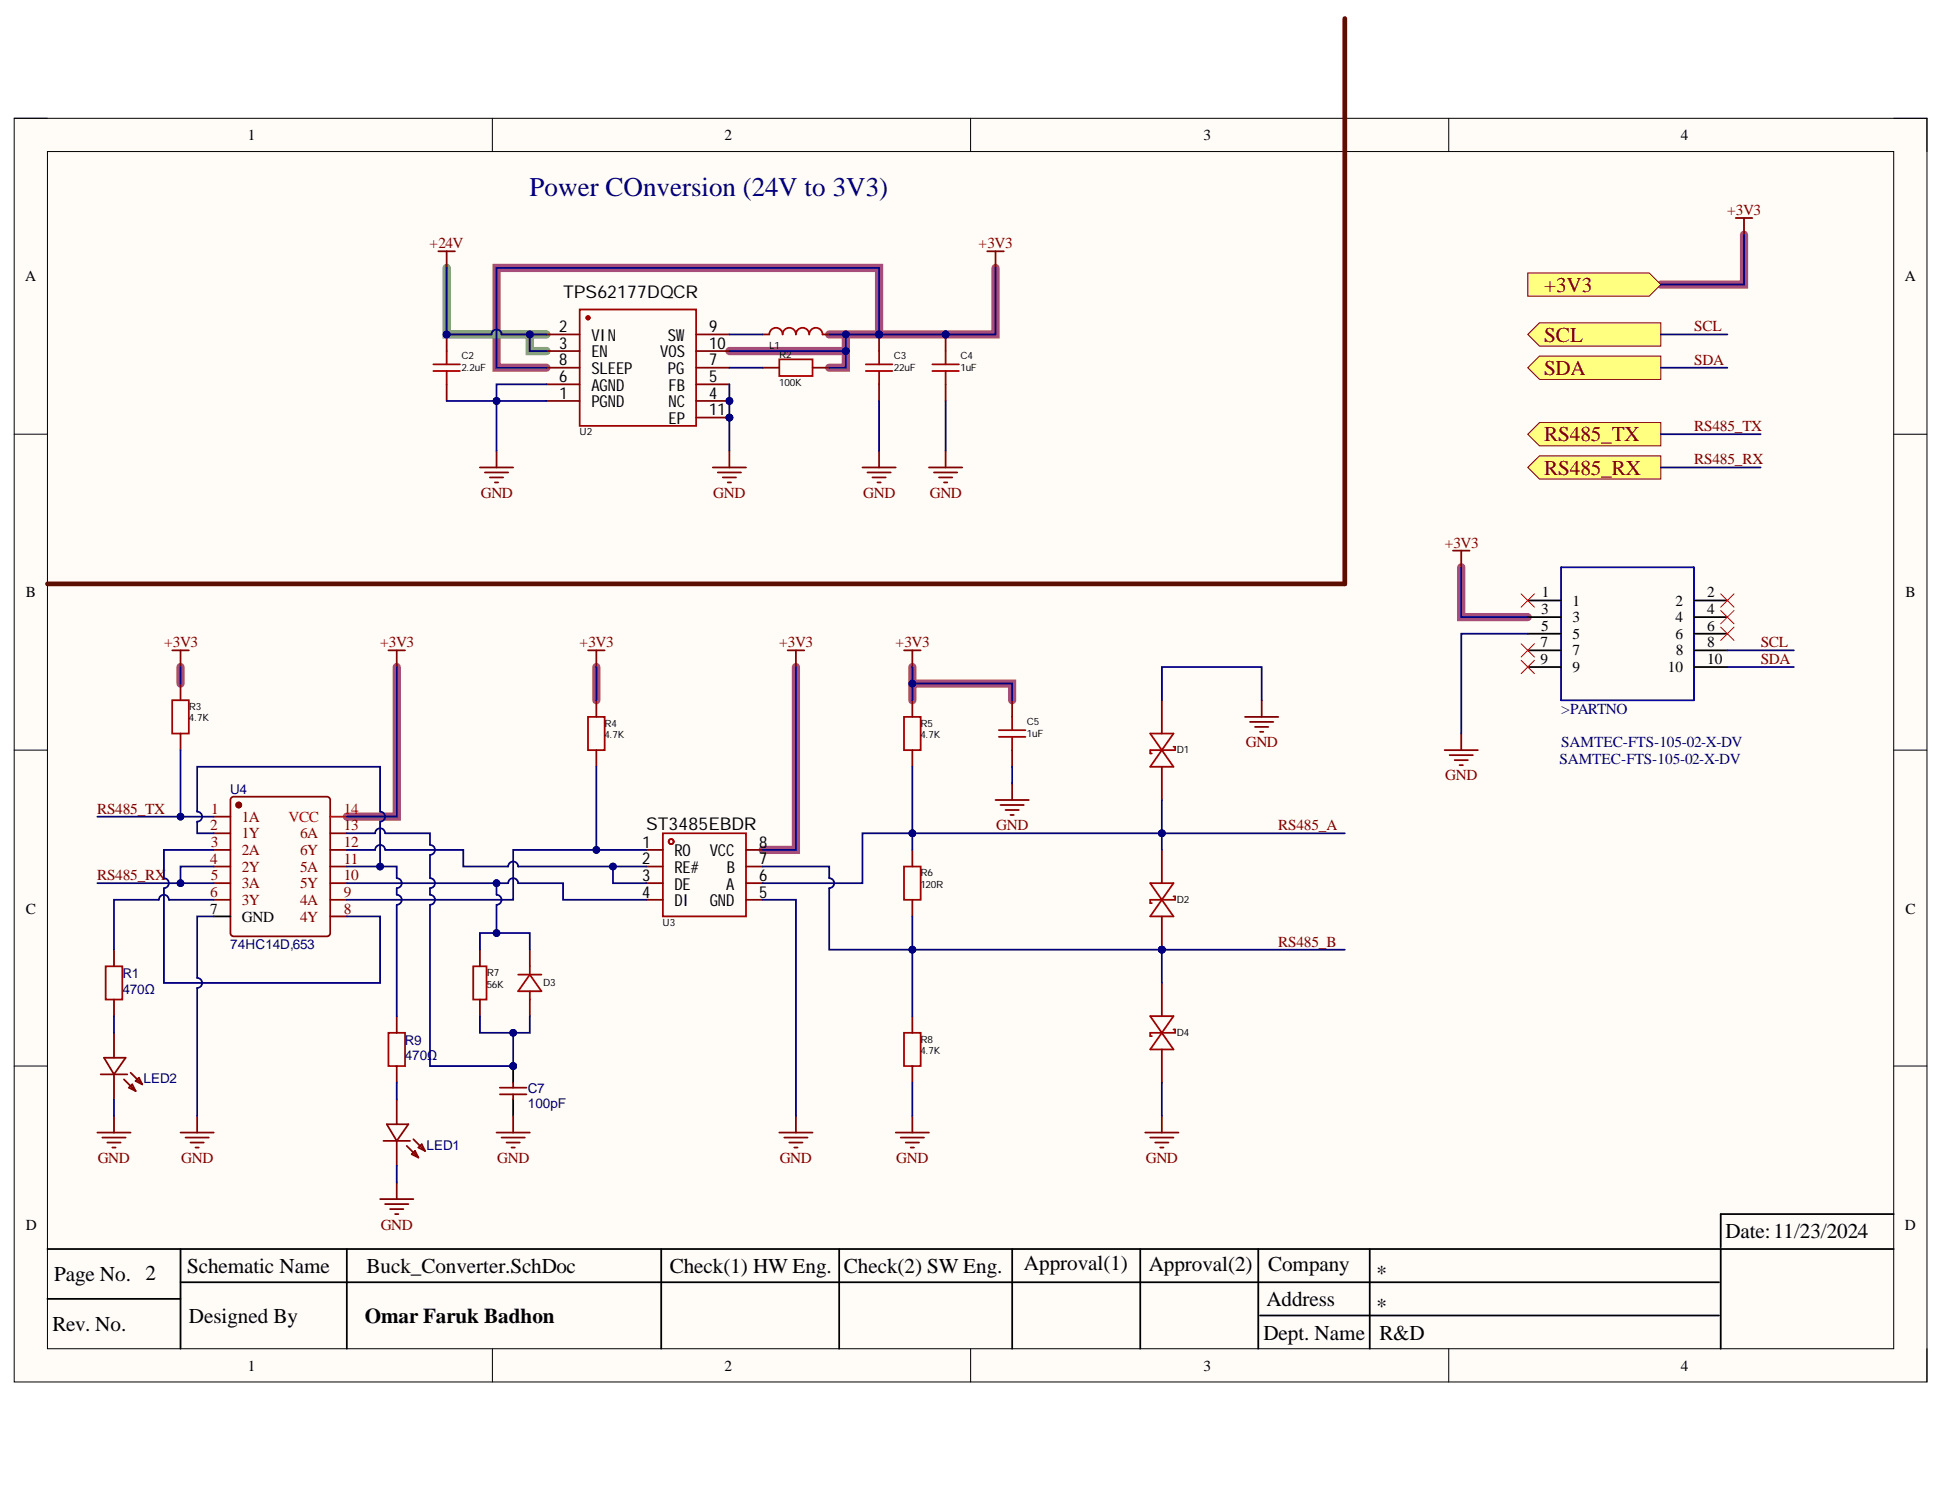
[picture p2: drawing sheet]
<svg xmlns="http://www.w3.org/2000/svg" width="279mm" height="216mm" viewBox="0 0 279 216" stroke-linecap="round" stroke-linejoin="round" font-family="sans-serif">
<defs><g id="words">
<text font-size="3.9" fill="#000080" x="76.1" y="28.2">Power COnversion (24V to 3V3)</text>
<g font-size="3" fill="#800000">
<text x="221.8" y="41.9">+3V3</text>
<text x="221.8" y="49.1">SCL</text>
<text x="221.8" y="53.8">SDA</text>
<text x="221.8" y="63.4">RS485_TX</text>
<text x="221.8" y="68.2">RS485_RX</text>
</g>
<g font-size="3">
<text x="247.9" y="177.8">Date:11/23/2024</text>
<text x="7.8" y="184.1">Page No. 2</text>
<text x="26.9" y="182.9">Schematic Name</text>
<text x="52.7" y="182.9">Buck_Converter.SchDoc</text>
<text x="96.2" y="182.9">Check(1) HW Eng.</text>
<text x="121.2" y="182.9">Check(2) SW Eng.</text>
<text x="147.1" y="182.4">Approval(1)</text>
<text x="165" y="182.6">Approval(2)</text>
<text x="182.2" y="182.6">Company</text>
<text x="197.7" y="183.8">*</text>
<text x="7.5" y="191.2">Rev. No.</text>
<text x="27.1" y="190">Designed By</text>
<text x="52.4" y="190">Omar Faruk Badhon</text>
<text x="181.9" y="187.6">Address</text>
<text x="197.7" y="188.5">*</text>
<text x="181.5" y="192.4">Dept. Name</text>
<text x="198.1" y="192.4">R&amp;D</text>
</g>
<g font-size="2.5">
<text x="80.9" y="42.8">TPS62177DQCR</text>
<text x="92.8" y="119.2">ST3485EBDR</text>
</g>
<g font-size="2.4">
<text x="80.3" y="47.8">2</text>
<text x="101.9" y="47.8">9</text>
<text x="80.3" y="50.1">3</text>
<text x="80.3" y="52.5">8</text>
<text x="85" y="48.9">VIN</text>
<text x="85" y="51.3">EN</text>
<text x="85" y="53.7">SLEEP</text>
<text x="94.8" y="51.3">VOS</text>
<text x="95.9" y="53.7">PG</text>
<text x="95.9" y="48.9">SW</text>
<text x="101.9" y="52.5">7</text>
<text x="101.9" y="50.1">10</text>
<text x="80.3" y="54.9">6</text>
<text x="80.4" y="57.3">1</text>
<text x="85" y="58.5">PGND</text>
<text x="85" y="56.1">AGND</text>
<text x="96" y="58.5">NC</text>
<text x="96" y="56.1">FB</text>
<text x="101.9" y="57.3">4</text>
<text x="101.9" y="54.9">5</text>
<text x="101.9" y="59.7">11</text>
<text x="96" y="60.9">EP</text>
<text x="92.2" y="124.1">2</text>
<text x="92.3" y="121.8">1</text>
<text x="96.9" y="123">RO</text>
<text x="96.9" y="125.3">RE#</text>
<text x="101.9" y="123">VCC</text>
<text x="104.4" y="125.3">B</text>
<text x="109" y="124.1">7</text>
<text x="109" y="121.8">8</text>
<text x="92.2" y="126.6">3</text>
<text x="92.2" y="129">4</text>
<text x="96.9" y="127.8">DE</text>
<text x="96.9" y="130.1">DI</text>
<text x="101.9" y="130.1">GND</text>
<text x="104.3" y="127.8">A</text>
<text x="109" y="129">5</text>
<text x="109" y="126.6">6</text>
</g>
<g font-size="2.2">
<text x="35.6" y="20.1">1</text>
<text x="104.1" y="20.1">2</text>
<text x="172.9" y="20.1">3</text>
<text x="241.4" y="20.1">4</text>
<text x="3.6" y="40.4">A</text>
<text x="273.6" y="40.4">A</text>
<text x="3.7" y="85.8">B</text>
<text x="221.4" y="88.2">3</text>
<text x="221.5" y="85.8">1</text>
<text x="225.9" y="87.1">1</text>
<text x="225.9" y="89.4">3</text>
<text x="240.7" y="87.1">2</text>
<text x="240.7" y="89.4">4</text>
<text x="245.2" y="85.8">2</text>
<text x="245.2" y="88.2">4</text>
<text x="273.7" y="85.8">B</text>
<text x="221.3" y="93">7</text>
<text x="221.3" y="95.4">9</text>
<text x="221.4" y="90.6">5</text>
<text x="225.9" y="91.8">5</text>
<text x="225.9" y="94.1">7</text>
<text x="240.7" y="91.8">6</text>
<text x="240.8" y="94.1">8</text>
<text x="245.2" y="90.6">6</text>
<text x="245.2" y="93">8</text>
<text x="245.2" y="95.4">10</text>
<text x="225.9" y="96.6">9</text>
<text x="239.6" y="96.6">10</text>
<text x="3.7" y="131.2">C</text>
<text x="30.2" y="131.2">7</text>
<text x="273.7" y="131.2">C</text>
<text x="34.7" y="132.4">GND</text>
<text x="3.7" y="176.6">D</text>
<text x="273.6" y="176.6">D</text>
<text x="35.6" y="196.9">1</text>
<text x="104.1" y="196.9">2</text>
<text x="172.9" y="196.9">3</text>
<text x="241.4" y="196.9">4</text>
</g>
<g font-size="2.2" fill="#800000">
<text x="61.7" y="35.7">+24V</text>
<text x="140.6" y="35.7">+3V3</text>
<text x="248.1" y="30.9">+3V3</text>
<text x="243.4" y="47.6">SCL</text>
<text x="243.4" y="52.4">SDA</text>
<text x="243.4" y="62">RS485_TX</text>
<text x="69.1" y="71.5">GND</text>
<text x="102.5" y="71.5">GND</text>
<text x="124" y="71.5">GND</text>
<text x="133.6" y="71.5">GND</text>
<text x="243.4" y="66.7">RS485_RX</text>
<text x="207.5" y="78.7">+3V3</text>
<text x="23.6" y="93">+3V3</text>
<text x="54.6" y="93">+3V3</text>
<text x="83.3" y="93">+3V3</text>
<text x="111.9" y="93">+3V3</text>
<text x="128.7" y="93">+3V3</text>
<text x="252.9" y="93">SCL</text>
<text x="252.9" y="95.4">SDA</text>
<text x="179" y="107.3">GND</text>
<text x="207.6" y="112.1">GND</text>
<text x="13.9" y="116.9">RS485_TX</text>
<text x="143.1" y="119.2">GND</text>
<text x="183.6" y="119.2">RS485_A</text>
<text x="13.9" y="126.4">RS485_RX</text>
<text x="183.6" y="136">RS485_B</text>
<text x="14" y="167">GND</text>
<text x="26" y="167">GND</text>
<text x="71.4" y="167">GND</text>
<text x="112" y="167">GND</text>
<text x="128.7" y="167">GND</text>
<text x="164.6" y="167">GND</text>
<text x="54.7" y="176.6">GND</text>
</g>
<g font-size="2.2" fill="#000080">
<text x="224.3" y="102.5">&gt;PARTNO</text>
<text x="224.3" y="107.3">SAMTEC-FTS-105-02-X-DV</text>
<text x="224" y="109.7">SAMTEC-FTS-105-02-X-DV</text>
</g>
<g font-size="2.2" fill="#800">
<text x="30.2" y="119.2">2</text>
<text x="30.3" y="116.9">1</text>
<text x="34.7" y="118.1">1A</text>
<text x="49.4" y="119.2">13</text>
<text x="30.2" y="124.1">4</text>
<text x="30.3" y="121.6">3</text>
<text x="34.7" y="120.4">1Y</text>
<text x="34.7" y="122.9">2A</text>
<text x="34.7" y="125.2">2Y</text>
<text x="43.1" y="125.2">5A</text>
<text x="43.1" y="122.9">6Y</text>
<text x="43.1" y="120.4">6A</text>
<text x="49.4" y="124.1">11</text>
<text x="49.4" y="121.6">12</text>
<text x="30.2" y="128.8">6</text>
<text x="30.3" y="126.4">5</text>
<text x="34.7" y="127.6">3A</text>
<text x="34.7" y="130">3Y</text>
<text x="43.1" y="130">4A</text>
<text x="43.1" y="127.6">5Y</text>
<text x="49.4" y="131.2">8</text>
<text x="49.4" y="128.8">9</text>
<text x="49.4" y="126.4">10</text>
<text x="43.1" y="132.4">4Y</text>
</g>
<g font-size="2.2" fill="#f00">
<text x="41.4" y="118.1">VCC</text>
<text x="49.4" y="116.9">14</text>
</g>
<g font-size="1.9" fill="#000080">
<text x="33.1" y="114.1">U4</text>
<text x="33.1" y="136.3">74HC14D,653</text>
<text x="17.6" y="140.5">R1</text>
<text x="17.6" y="142.7">470Ω</text>
<text x="20.6" y="155.6">LED2</text>
<text x="58.2" y="150.1">R9</text>
<text x="58.2" y="152.3">470Ω</text>
<text x="75.8" y="157">C7</text>
<text x="75.8" y="159.2">100pF</text>
<text x="61.3" y="165.2">LED1</text>
</g>
<g font-size="1.4">
<text x="66.3" y="51.6">C2</text>
<text x="66.3" y="53.2">2.2uF</text>
<text x="110.5" y="50.1">L1</text>
<text x="111.9" y="51.4">R2</text>
<text x="128.4" y="51.6">C3</text>
<text x="128.4" y="53.2">22uF</text>
<text x="138" y="51.6">C4</text>
<text x="138" y="53.2">1uF</text>
<text x="111.9" y="55.4">100K</text>
<text x="83.3" y="62.5">U2</text>
<text x="27.1" y="102">R3</text>
<text x="27.1" y="103.6">4.7K</text>
<text x="86.8" y="104.4">R4</text>
<text x="86.8" y="106.1">4.7K</text>
<text x="132.2" y="104.4">R5</text>
<text x="132.2" y="106.1">4.7K</text>
<text x="147.5" y="104.1">C5</text>
<text x="147.5" y="105.8">1uF</text>
<text x="169.1" y="108.2">D1</text>
<text x="132.2" y="125.8">R6</text>
<text x="132.2" y="127.5">120R</text>
<text x="169.1" y="129.7">D2</text>
<text x="95.2" y="133">U3</text>
<text x="69.9" y="140.2">R7</text>
<text x="69.9" y="141.9">56K</text>
<text x="78" y="141.6">D3</text>
<text x="132.2" y="149.8">R8</text>
<text x="169.1" y="148.8">D4</text>
<text x="132.2" y="151.4">4.7K</text>
</g>
</g></defs>
<path d="M2 17h274.8v181.5h-274.8z" fill-rule="evenodd" fill="#fffcf8"/>
<path d="M2 17h274.8v181.5h-274.8z" fill="none" stroke="#000" stroke-width=".14"/>
<path d="M6.8 21.8h265.2v171.9h-265.2z" fill-rule="evenodd" fill="#fffcf8"/>
<g fill="none" stroke="#000" stroke-width=".14">
<path d="M2 17h4.8M70.7 17v4.8M139.4 17v4.8M208.1 17v4.8M272 17h4.8v4.8M6.8 21.8h265.2v171.9h-265.2zM2 62.4h4.8M272 62.4h4.8M2 107.8h4.8M272 107.8h4.8M2 153.1h4.8M272 153.1h4.8"/>
<path d="M70.7 193.7v4.8M139.4 193.7v4.8M208.1 193.7v4.8M276.8 193.7v4.8"/>
</g>
<g fill="none" stroke="#a64d79" stroke-width="1.2">
<path d="M143 38.5v9.5h-16.7M250.5 33.7v7.2h-11.9M104.8 50.4h16.7M119.1 48h7.2M121.5 48v4.8h-2.4M126.3 48v-9.5h-55v14.3h7.2M25.9 95.8v2.4M57 95.8v21.5h-7.2M85.7 95.8v4.8M114.3 95.8v26.3h-4.7M131.1 95.8v4.8M131.1 98.2h14.3v2.4"/>
<path d="M209.9 81.5v7.1h9.6"/>
</g>
<path d="M64.2 38.5v9.5h14.3M76.1 48v2.4h2.4" fill="none" stroke="#6aa84f" stroke-width="1.2"/>
<g fill="none" stroke="#000" stroke-width=".25">
<path d="M6.8 179.4h265.2M25.9 179.4v14.3M49.8 179.4v14.3M95 179.4v14.3M120.5 179.4v14.3M145.4 179.4v14.3M163.8 179.4v14.3M180.8 179.4v14.3M196.8 179.4v14.3M247.2 179.4v14.3M272 174.4h-24.8v4.8M6.8 186.6h19.1"/>
<path d="M25.9 184.2h221M181 189h65.9"/>
</g>
<circle cx="104.8" cy="57.6" r=".48" fill="#000080"/>
<circle cx="104.8" cy="57.6" r=".48" fill="none" stroke="#000080" stroke-width=".14"/>
<circle cx="104.8" cy="60" r=".48" fill="#000080"/>
<circle cx="104.8" cy="60" r=".48" fill="none" stroke="#000080" stroke-width=".14"/>
<path d="M83.3 44.5h16.7v16.7h-16.7z" fill="none" stroke="#a00000" stroke-width=".25"/>
<path d="M78.5 57.6h4.8M78.5 48h4.8M78.5 50.4h4.8M100 57.6h4.8" fill="none" stroke="#800" stroke-width=".25"/>
<circle cx="104.8" cy="57.6" r=".48" fill="#000080"/>
<circle cx="104.8" cy="57.6" r=".48" fill="none" stroke="#000080" stroke-width=".14"/>
<path d="M78.5 55.2h4.8M78.5 52.8h4.8M100 55.2h4.8M100 52.8h4.8M100 48h4.8M100 50.4h4.8M100 60h4.8" fill="none" stroke="#800" stroke-width=".25"/>
<circle cx="104.8" cy="60" r=".48" fill="#000080"/>
<circle cx="104.8" cy="60" r=".48" fill="none" stroke="#000080" stroke-width=".14"/>
<g fill="none" stroke="#a00000" stroke-width=".25">
<circle cx="84.5" cy="45.7" r=".24"/>
<circle cx="84.5" cy="45.7" r=".12"/>
</g>
<circle cx="64.2" cy="48" r=".48" fill="#000080"/>
<circle cx="64.2" cy="48" r=".48" fill="none" stroke="#000080" stroke-width=".14"/>
<path d="M62.2 53.3h3.9M62.2 52.3h3.9M64.2 50.4v1.9M64.2 53.3v1.9" fill="none" stroke="#a00000" stroke-width=".25"/>
<path d="M64.2 48v2.4M64.2 55.2v2.4" fill="none" stroke="#800" stroke-width=".25"/>
<circle cx="64.2" cy="48" r=".48" fill="#000080"/>
<circle cx="64.2" cy="48" r=".48" fill="none" stroke="#000080" stroke-width=".14"/>
<circle cx="135.8" cy="48" r=".48" fill="#000080"/>
<circle cx="135.8" cy="48" r=".48" fill="none" stroke="#000080" stroke-width=".14"/>
<path d="M133.9 52.3h3.8M133.9 53.3h3.8M135.8 50.4v1.9M135.8 53.3v1.9" fill="none" stroke="#a00000" stroke-width=".25"/>
<path d="M135.8 48v2.4" fill="none" stroke="#800" stroke-width=".25"/>
<circle cx="135.8" cy="48" r=".48" fill="#000080"/>
<circle cx="135.8" cy="48" r=".48" fill="none" stroke="#000080" stroke-width=".14"/>
<path d="M109.6 52.8h2.3M109.6 48h.9M116.7 52.8h2.4M118.2 48h.9M135.8 55.2v2.4" fill="none" stroke="#800" stroke-width=".25"/>
<path d="M110.5 48a.96 .96 0 0 1 1-.9 .96 .96 0 0 1 .9 .9 .95 .95 0 0 1 1-.9 .95 .95 0 0 1 .9 .9 .96 .96 0 0 1 1-.9 .96 .96 0 0 1 .9 .9 .96 .96 0 0 1 1-.9 .96 .96 0 0 1 1 .9M111.9 51.6h4.8v2.4h-4.8z" fill="none" stroke="#a00000" stroke-width=".25"/>
<path d="M63 36.1h2.4M64.2 36.1v2.4M68.9 67.1h4.8M69.7 67.9h3.3M70.4 68.6h1.9M71.1 69.3h.5M71.3 64.8v2.3" fill="none" stroke="#800000" stroke-width=".25"/>
<circle cx="126.3" cy="48" r=".48" fill="#000080"/>
<circle cx="126.3" cy="48" r=".48" fill="none" stroke="#000080" stroke-width=".14"/>
<path d="M126.3 48v2.4" fill="none" stroke="#800" stroke-width=".25"/>
<circle cx="126.3" cy="48" r=".48" fill="#000080"/>
<circle cx="126.3" cy="48" r=".48" fill="none" stroke="#000080" stroke-width=".14"/>
<path d="M126.3 55.2v2.4" fill="none" stroke="#800" stroke-width=".25"/>
<path d="M124.4 52.3h3.8M124.4 53.3h3.8M126.3 50.4v1.9M126.3 53.3v1.9" fill="none" stroke="#a00000" stroke-width=".25"/>
<g fill="none" stroke="#800000" stroke-width=".25">
<path d="M141.8 36.1h2.4M143 36.1v2.4M102.4 67.1h4.8M103.1 67.9h3.4M103.8 68.6h1.9M104.5 69.3h.5M104.8 64.8v2.3M123.9 67.1h4.8M124.6 67.9h3.4M125.3 68.6h1.9M126 69.3h.5M126.3 64.8v2.3"/>
<path d="M133.4 67.1h4.8M134.2 67.9h3.3M134.9 68.6h1.9M135.6 69.3h.5M135.8 64.8v2.3"/>
</g>
<path d="M219.5 39.2h17.4l1.7 1.7-1.7 1.6h-17.4z" fill-rule="evenodd" fill="#ffff80"/>
<path d="M219.5 39.2h17.4l1.7 1.7-1.7 1.6h-17.4z" fill="none" stroke="#800000" stroke-width=".14"/>
<path d="M249.3 31.3h2.4M250.5 31.3v2.4" fill="none" stroke="#800000" stroke-width=".25"/>
<path d="M219.5 48l1.6-1.6h17.5v3.3h-17.5z" fill-rule="evenodd" fill="#ffff80"/>
<path d="M219.5 48l1.6-1.6h17.5v3.3h-17.5z" fill="none" stroke="#800000" stroke-width=".14"/>
<path d="M219.5 52.8l1.6-1.7h17.5v3.4h-17.5z" fill-rule="evenodd" fill="#ffff80"/>
<path d="M219.5 52.8l1.6-1.7h17.5v3.4h-17.5z" fill="none" stroke="#800000" stroke-width=".14"/>
<path d="M193.2 2.7v81.2h-186.4" fill="none" stroke="#5b0f00" stroke-width=".68"/>
<path d="M224.2 81.5h19.1v19.1h-19.1z" fill="none" stroke="#00f" stroke-width=".25"/>
<path d="M219.5 86.3h4.7M219.5 88.6h4.7M219.5 91h4.7M219.5 93.4h4.7M219.5 95.8h4.7M243.4 86.3h4.7M243.4 88.6h4.7M243.4 91h4.7M243.4 93.4h4.7M243.4 95.8h4.7" fill="none" stroke="#000" stroke-width=".25"/>
<path d="M208.7 79.1h2.4M209.9 79.1v2.4M207.5 107.8h4.8M208.2 108.5h3.4M209 109.2h1.9M209.7 109.9h.5M209.9 105.4v2.4" fill="none" stroke="#800000" stroke-width=".25"/>
<circle cx="73.7" cy="153.1" r=".48" fill="#000080"/>
<circle cx="73.7" cy="153.1" r=".48" fill="none" stroke="#000080" stroke-width=".14"/>
<path d="M71.8 157.2h3.8M71.8 156.2h3.8" fill="none" stroke="#800" stroke-width=".25"/>
<path d="M73.7 153.1v2.4M73.7 157.9v2.4" fill="none" stroke="#000" stroke-width=".25"/>
<circle cx="73.7" cy="153.1" r=".48" fill="#000080"/>
<circle cx="73.7" cy="153.1" r=".48" fill="none" stroke="#000080" stroke-width=".14"/>
<path d="M76.1 136.4v2.4M92.8 122.1h2.4M92.8 124.5h2.4M92.8 126.9h2.4M92.8 129.3h2.4M107.2 122.1h2.4M107.2 124.5h2.4M107.2 126.9h2.4M107.2 129.3h2.4M73.7 155.5v.7M73.7 157.2v.7M76.1 143.6v2.4" fill="none" stroke="#800" stroke-width=".25"/>
<g fill="none" stroke="#a00000" stroke-width=".25">
<path d="M95.2 119.7h12v11.9h-12zM74.4 140h3.4M76.1 138.8v1.2M76.1 140l1.7 2.4h-3.4zM76.1 142.4v1.2"/>
<circle cx="96.4" cy="120.9" r=".36"/>
</g>
<circle cx="34.3" cy="115.6" r=".36" fill="#800"/>
<g fill="none" stroke="#800" stroke-width=".25">
<path d="M33.3 114.5l13.7-.1 .4 .3v19.3l-.2 .4-13.6 .1-.4-.2-.1-19.4z"/>
<circle cx="34.3" cy="115.6" r=".36"/>
</g>
<circle cx="34.3" cy="115.6" r=".36" fill="#800"/>
<g fill="none" stroke="#800" stroke-width=".25">
<path d="M30.7 117.3h2.4M30.7 119.7h2.4M47.4 119.7h2.4M131.1 100.6v2.4M131.1 107.8v2.3M145.4 100.6v2.4M145.4 107.8v2.3M166.9 100.6v4.8M166.9 110.1v4.8M30.7 122.1h2.4M30.7 124.5h2.4M30.7 126.9h2.4"/>
<path d="M30.7 129.3h2.4M47.4 122.1h2.4M47.4 124.5h2.4M47.4 126.9h2.4M47.4 129.3h2.4M47.4 131.6h2.4M68.9 136.4v2.4M131.1 122.1v2.4M131.1 129.3v2.3M68.9 143.6v2.4"/>
<circle cx="34.3" cy="115.6" r=".36"/>
</g>
<path d="M30.7 131.6h2.4" fill="none" stroke="#000" stroke-width=".25"/>
<path d="M47.4 117.3h2.4" fill="none" stroke="#f00" stroke-width=".25"/>
<path d="M129.9 103h2.4v4.8h-2.4zM143.5 104.9h3.8M143.5 105.8h3.8M145.4 103v1.9M145.4 105.8v2M165.2 105.4l3.4 4.7h-3.4l3.4-4.7zM168.6 107.3h.2v.5h-3.6v.4h.3M68 138.8h1.9v4.8h-1.9zM129.9 124.5h2.4v4.8h-2.4z" fill="none" stroke="#a00000" stroke-width=".25"/>
<circle cx="166.9" cy="136.4" r=".48" fill="#000080"/>
<circle cx="166.9" cy="136.4" r=".48" fill="none" stroke="#000080" stroke-width=".14"/>
<path d="M165.2 126.9l3.4 4.7h-3.4l3.4-4.7zM168.6 128.8h.2v.5h-3.6v.4h.3" fill="none" stroke="#a00000" stroke-width=".25"/>
<path d="M166.9 131.6v4.8" fill="none" stroke="#800" stroke-width=".25"/>
<circle cx="166.9" cy="136.4" r=".48" fill="#000080"/>
<circle cx="166.9" cy="136.4" r=".48" fill="none" stroke="#000080" stroke-width=".14"/>
<g fill="none" stroke="#800" stroke-width=".25">
<path d="M25.9 98.2v2.4M25.9 105.4v2.4M85.7 100.6v2.4M85.7 107.8v2.3M16.4 136.4v2.4M166.9 122.1v4.8M14.5 154.3h3.8M14.9 151.9h3.1l-1.6 2.4zM16.4 143.6v2.4M16.4 148.4v3.5M16.4 154.3v3.6M17.8 155l1.7 1.7"/>
<path d="M18.5 156.2l.5-.4 .5 .9zM18.8 154.1l1.6 1.7M19.5 155.3l.5-.5 .4 1zM57 146v2.4M57 153.1v2.4M57 157.9v3.6M131.1 146v2.4M131.1 153.1v2.4M166.9 141.2v4.8M166.9 150.7v4.8M55.1 163.9h3.8M55.6 161.5h3.1l-1.7 2.4z"/>
<path d="M57 163.9v3.6M58.4 164.6l1.7 1.7M59.1 165.8l.5-.5 .5 1zM59.4 163.6l1.7 1.7M60.1 164.8l.5-.4 .5 .9z"/>
</g>
<path d="M24.7 100.6h2.4v4.8h-2.4zM84.5 103h2.4v4.8h-2.4zM15.2 138.8h2.4v4.8h-2.4zM55.8 148.4h2.4v4.7h-2.4zM129.9 148.4h2.4v4.7h-2.4zM165.2 146l3.4 4.7h-3.4l3.4-4.7zM168.6 147.9h.2v.5h-3.6v.4h.3" fill="none" stroke="#a00000" stroke-width=".25"/>
<g fill="none" stroke="#800000" stroke-width=".25">
<path d="M24.7 93.4h2.4M25.9 93.4v2.4M55.8 93.4h2.4M57 93.4v2.4M84.5 93.4h2.4M85.7 93.4v2.4M113.1 93.4h2.4M114.3 93.4v2.4M129.9 93.4h2.4M131.1 93.4v2.4M143 114.9h4.8M143.7 115.6h3.4"/>
<path d="M144.4 116.4h2M145.2 117.1h.4M145.4 112.5v2.4M178.8 103h4.8M179.6 103.7h3.3M180.3 104.4h1.9M181 105.1h.5M181.2 100.6v2.4M14 162.7h4.8M14.7 163.4h3.3M15.4 164.1h1.9M16.1 164.8h.5"/>
<path d="M16.4 160.3v2.4M25.9 162.7h4.8M26.6 163.4h3.4M27.4 164.1h1.9M28.1 164.8h.5M28.3 160.3v2.4M54.6 172.2h4.8M55.3 173h3.4M56 173.7h1.9M56.8 174.4h.4M57 169.9v2.3M71.3 162.7h4.8"/>
<path d="M72 163.4h3.4M72.8 164.1h1.9M73.5 164.8h.5M73.7 160.3v2.4M111.9 162.7h4.8M112.7 163.4h3.3M113.4 164.1h1.9M114.1 164.8h.5M114.3 160.3v2.4M128.7 162.7h4.7M129.4 163.4h3.3M130.1 164.1h1.9"/>
<path d="M130.8 164.8h.5M131.1 160.3v2.4M164.5 162.7h4.8M165.2 163.4h3.4M165.9 164.1h2M166.7 164.8h.4M166.9 160.3v2.4"/>
</g>
<path d="M219.5 62.4l1.6-1.7h17.5v3.3h-17.5z" fill-rule="evenodd" fill="#ffff80"/>
<path d="M219.5 62.4l1.6-1.7h17.5v3.3h-17.5z" fill="none" stroke="#800000" stroke-width=".14"/>
<path d="M219.5 67.1l1.6-1.6h17.5v3.3h-17.5z" fill-rule="evenodd" fill="#ffff80"/>
<path d="M219.5 67.1l1.6-1.6h17.5v3.3h-17.5z" fill="none" stroke="#800000" stroke-width=".14"/>
<path d="M71.3 57.6h7.2" fill="none" stroke="#000080" stroke-width=".25"/>
<circle cx="71.3" cy="57.6" r=".48" fill="#000080"/>
<circle cx="71.3" cy="57.6" r=".48" fill="none" stroke="#000080" stroke-width=".14"/>
<path d="M64.2 57.6h7.1" fill="none" stroke="#000080" stroke-width=".25"/>
<circle cx="71.3" cy="57.6" r=".48" fill="#000080"/>
<circle cx="71.3" cy="57.6" r=".48" fill="none" stroke="#000080" stroke-width=".14"/>
<path d="M104.8 48h4.8M126.3 48h9.5" fill="none" stroke="#000080" stroke-width=".25"/>
<circle cx="126.3" cy="48" r=".48" fill="#000080"/>
<circle cx="126.3" cy="48" r=".48" fill="none" stroke="#000080" stroke-width=".14"/>
<circle cx="135.8" cy="48" r=".48" fill="#000080"/>
<circle cx="135.8" cy="48" r=".48" fill="none" stroke="#000080" stroke-width=".14"/>
<path d="M104.8 52.8h4.8M104.8 50.4h16.7M126.3 57.6v7.2M135.8 57.6v7.2" fill="none" stroke="#000080" stroke-width=".25"/>
<circle cx="121.5" cy="50.4" r=".48" fill="#000080"/>
<circle cx="121.5" cy="50.4" r=".48" fill="none" stroke="#000080" stroke-width=".14"/>
<path d="M104.8 55.2v4.8" fill="none" stroke="#000080" stroke-width=".25"/>
<circle cx="104.8" cy="57.6" r=".48" fill="#000080"/>
<circle cx="104.8" cy="57.6" r=".48" fill="none" stroke="#000080" stroke-width=".14"/>
<circle cx="104.8" cy="60" r=".48" fill="#000080"/>
<circle cx="104.8" cy="60" r=".48" fill="none" stroke="#000080" stroke-width=".14"/>
<path d="M104.8 60v4.8" fill="none" stroke="#000080" stroke-width=".25"/>
<circle cx="104.8" cy="60" r=".48" fill="#000080"/>
<circle cx="104.8" cy="60" r=".48" fill="none" stroke="#000080" stroke-width=".14"/>
<path d="M143 38.5v9.5h-7.2" fill="none" stroke="#000080" stroke-width=".25"/>
<circle cx="135.8" cy="48" r=".48" fill="#000080"/>
<circle cx="135.8" cy="48" r=".48" fill="none" stroke="#000080" stroke-width=".14"/>
<path d="M126.3 48v-9.5h-55v14.3h7.2" fill="none" stroke="#000080" stroke-width=".25"/>
<circle cx="126.3" cy="48" r=".48" fill="#000080"/>
<circle cx="126.3" cy="48" r=".48" fill="none" stroke="#000080" stroke-width=".14"/>
<path d="M76.1 48v2.4h2.4" fill="none" stroke="#000080" stroke-width=".25"/>
<circle cx="76.1" cy="48" r=".48" fill="#000080"/>
<circle cx="76.1" cy="48" r=".48" fill="none" stroke="#000080" stroke-width=".14"/>
<path d="M64.2 38.5v9.5h6.4a.72 .72 0 0 1 .7-.7 .72 .72 0 0 1 .7 .7h6.5M250.5 33.7v7.2h-11.9M238.6 48h9.5M238.6 52.8h9.5" fill="none" stroke="#000080" stroke-width=".25"/>
<circle cx="76.1" cy="48" r=".48" fill="#000080"/>
<circle cx="76.1" cy="48" r=".48" fill="none" stroke="#000080" stroke-width=".14"/>
<circle cx="64.2" cy="48" r=".48" fill="#000080"/>
<circle cx="64.2" cy="48" r=".48" fill="none" stroke="#000080" stroke-width=".14"/>
<path d="M78.5 55.2h-7.2v9.6" fill="none" stroke="#000080" stroke-width=".25"/>
<circle cx="71.3" cy="57.6" r=".48" fill="#000080"/>
<circle cx="71.3" cy="57.6" r=".48" fill="none" stroke="#000080" stroke-width=".14"/>
<path d="M121.5 48v4.8h-2.4" fill="none" stroke="#000080" stroke-width=".25"/>
<circle cx="121.5" cy="50.4" r=".48" fill="#000080"/>
<circle cx="121.5" cy="50.4" r=".48" fill="none" stroke="#000080" stroke-width=".14"/>
<circle cx="121.5" cy="48" r=".48" fill="#000080"/>
<circle cx="121.5" cy="48" r=".48" fill="none" stroke="#000080" stroke-width=".14"/>
<path d="M119.1 48h7.2" fill="none" stroke="#000080" stroke-width=".25"/>
<circle cx="121.5" cy="48" r=".48" fill="#000080"/>
<circle cx="121.5" cy="48" r=".48" fill="none" stroke="#000080" stroke-width=".14"/>
<circle cx="126.3" cy="48" r=".48" fill="#000080"/>
<circle cx="126.3" cy="48" r=".48" fill="none" stroke="#000080" stroke-width=".14"/>
<path d="M209.9 81.5v7.1h9.6M219.5 91h-9.6v14.4M248.1 95.8h9.6M166.9 114.9v7.2" fill="none" stroke="#000080" stroke-width=".25"/>
<circle cx="166.9" cy="119.7" r=".48" fill="#000080"/>
<circle cx="166.9" cy="119.7" r=".48" fill="none" stroke="#000080" stroke-width=".14"/>
<path d="M166.9 136.4v4.8" fill="none" stroke="#000080" stroke-width=".25"/>
<circle cx="166.9" cy="136.4" r=".48" fill="#000080"/>
<circle cx="166.9" cy="136.4" r=".48" fill="none" stroke="#000080" stroke-width=".14"/>
<path d="M131.1 119.7h-7.2v7.2h-14.3M166.9 100.6v-4.8h14.3v4.8M166.9 155.5v4.8" fill="none" stroke="#000080" stroke-width=".25"/>
<circle cx="131.1" cy="119.7" r=".48" fill="#000080"/>
<circle cx="131.1" cy="119.7" r=".48" fill="none" stroke="#000080" stroke-width=".14"/>
<path d="M131.1 95.8v4.8" fill="none" stroke="#000080" stroke-width=".25"/>
<circle cx="131.1" cy="98.2" r=".48" fill="#000080"/>
<circle cx="131.1" cy="98.2" r=".48" fill="none" stroke="#000080" stroke-width=".14"/>
<path d="M109.6 124.5h9.5v1.6a.72 .72 0 0 1 .7 .8 .72 .72 0 0 1-.7 .7v8.8h12" fill="none" stroke="#000080" stroke-width=".25"/>
<circle cx="131.1" cy="136.4" r=".48" fill="#000080"/>
<circle cx="131.1" cy="136.4" r=".48" fill="none" stroke="#000080" stroke-width=".14"/>
<path d="M131.1 98.2h14.3v2.4" fill="none" stroke="#000080" stroke-width=".25"/>
<circle cx="131.1" cy="98.2" r=".48" fill="#000080"/>
<circle cx="131.1" cy="98.2" r=".48" fill="none" stroke="#000080" stroke-width=".14"/>
<path d="M114.3 95.8v26.3h-4.7M131.1 110.1v12M145.4 110.1v2.4M131.1 155.5v4.8" fill="none" stroke="#000080" stroke-width=".25"/>
<circle cx="131.1" cy="119.7" r=".48" fill="#000080"/>
<circle cx="131.1" cy="119.7" r=".48" fill="none" stroke="#000080" stroke-width=".14"/>
<path d="M131.1 131.6v14.4" fill="none" stroke="#000080" stroke-width=".25"/>
<circle cx="131.1" cy="136.4" r=".48" fill="#000080"/>
<circle cx="131.1" cy="136.4" r=".48" fill="none" stroke="#000080" stroke-width=".14"/>
<path d="M14 117.3h16.7M109.6 129.3h4.7v31" fill="none" stroke="#000080" stroke-width=".25"/>
<circle cx="25.9" cy="117.3" r=".48" fill="#000080"/>
<circle cx="25.9" cy="117.3" r=".48" fill="none" stroke="#000080" stroke-width=".14"/>
<path d="M131.1 119.7h35.8" fill="none" stroke="#000080" stroke-width=".25"/>
<circle cx="131.1" cy="119.7" r=".48" fill="#000080"/>
<circle cx="131.1" cy="119.7" r=".48" fill="none" stroke="#000080" stroke-width=".14"/>
<circle cx="166.9" cy="119.7" r=".48" fill="#000080"/>
<circle cx="166.9" cy="119.7" r=".48" fill="none" stroke="#000080" stroke-width=".14"/>
<path d="M131.1 136.4h35.8" fill="none" stroke="#000080" stroke-width=".25"/>
<circle cx="131.1" cy="136.4" r=".48" fill="#000080"/>
<circle cx="131.1" cy="136.4" r=".48" fill="none" stroke="#000080" stroke-width=".14"/>
<circle cx="166.9" cy="136.4" r=".48" fill="#000080"/>
<circle cx="166.9" cy="136.4" r=".48" fill="none" stroke="#000080" stroke-width=".14"/>
<path d="M166.9 119.7h26.3" fill="none" stroke="#000080" stroke-width=".25"/>
<circle cx="166.9" cy="119.7" r=".48" fill="#000080"/>
<circle cx="166.9" cy="119.7" r=".48" fill="none" stroke="#000080" stroke-width=".14"/>
<path d="M166.9 136.4h26.3" fill="none" stroke="#000080" stroke-width=".25"/>
<circle cx="166.9" cy="136.4" r=".48" fill="#000080"/>
<circle cx="166.9" cy="136.4" r=".48" fill="none" stroke="#000080" stroke-width=".14"/>
<path d="M25.9 95.8v2.4M25.9 107.8v9.5" fill="none" stroke="#000080" stroke-width=".25"/>
<circle cx="25.9" cy="117.3" r=".48" fill="#000080"/>
<circle cx="25.9" cy="117.3" r=".48" fill="none" stroke="#000080" stroke-width=".14"/>
<path d="M14 126.9h16.7" fill="none" stroke="#000080" stroke-width=".25"/>
<circle cx="25.9" cy="126.9" r=".48" fill="#000080"/>
<circle cx="25.9" cy="126.9" r=".48" fill="none" stroke="#000080" stroke-width=".14"/>
<path d="M30.7 124.5h-4.8v2.4" fill="none" stroke="#000080" stroke-width=".25"/>
<circle cx="25.9" cy="126.9" r=".48" fill="#000080"/>
<circle cx="25.9" cy="126.9" r=".48" fill="none" stroke="#000080" stroke-width=".14"/>
<path d="M57 95.8v21.5h-7.2M68.9 136.4v-2.4h7.2v2.4" fill="none" stroke="#000080" stroke-width=".25"/>
<circle cx="71.3" cy="134" r=".48" fill="#000080"/>
<circle cx="71.3" cy="134" r=".48" fill="none" stroke="#000080" stroke-width=".14"/>
<path d="M68.9 146v2.4h7.2v-2.4" fill="none" stroke="#000080" stroke-width=".25"/>
<circle cx="73.7" cy="148.4" r=".48" fill="#000080"/>
<circle cx="73.7" cy="148.4" r=".48" fill="none" stroke="#000080" stroke-width=".14"/>
<path d="M73.7 148.4v4.7" fill="none" stroke="#000080" stroke-width=".25"/>
<circle cx="73.7" cy="153.1" r=".48" fill="#000080"/>
<circle cx="73.7" cy="153.1" r=".48" fill="none" stroke="#000080" stroke-width=".14"/>
<circle cx="73.7" cy="148.4" r=".48" fill="#000080"/>
<circle cx="73.7" cy="148.4" r=".48" fill="none" stroke="#000080" stroke-width=".14"/>
<path d="M30.7 119.7h-2.4v-1.7a.72 .72 0 0 0 .7-.7 .72 .72 0 0 0-.7-.7v-6.5h26.3v6.5a.72 .72 0 0 1 .7 .7 .72 .72 0 0 1-.7 .7v6.5h-4.8M30.7 122.1h-7.2v4a.72 .72 0 0 1 .8 .8 .72 .72 0 0 1-.8 .7v13.6h31.1v-9.6h-4.8M30.7 131.6h-2.4v8.9a.72 .72 0 0 1 .7 .7 .72 .72 0 0 1-.7 .7v18.4" fill="none" stroke="#000080" stroke-width=".25"/>
<circle cx="54.6" cy="124.5" r=".48" fill="#000080"/>
<circle cx="54.6" cy="124.5" r=".48" fill="none" stroke="#000080" stroke-width=".14"/>
<path d="M92.8 122.1h-19.1v7.2h-23.9" fill="none" stroke="#000080" stroke-width=".25"/>
<circle cx="85.7" cy="122.1" r=".48" fill="#000080"/>
<circle cx="85.7" cy="122.1" r=".48" fill="none" stroke="#000080" stroke-width=".14"/>
<path d="M85.7 110.1v12" fill="none" stroke="#000080" stroke-width=".25"/>
<circle cx="85.7" cy="122.1" r=".48" fill="#000080"/>
<circle cx="85.7" cy="122.1" r=".48" fill="none" stroke="#000080" stroke-width=".14"/>
<path d="M85.7 95.8v4.8M49.8 122.1h4.1a.72 .72 0 0 1 .7-.7 .72 .72 0 0 1 .7 .7h11.2v2.4h6.5a.72 .72 0 0 1 .7-.7 .72 .72 0 0 1 .7 .7h18.4" fill="none" stroke="#000080" stroke-width=".25"/>
<circle cx="88.1" cy="124.5" r=".48" fill="#000080"/>
<circle cx="88.1" cy="124.5" r=".48" fill="none" stroke="#000080" stroke-width=".14"/>
<path d="M88.1 124.5v2.4h4.7" fill="none" stroke="#000080" stroke-width=".25"/>
<circle cx="88.1" cy="124.5" r=".48" fill="#000080"/>
<circle cx="88.1" cy="124.5" r=".48" fill="none" stroke="#000080" stroke-width=".14"/>
<path d="M49.8 126.9h23.2a.72 .72 0 0 1 .7-.8 .72 .72 0 0 1 .7 .8h6.5v2.4h11.9" fill="none" stroke="#000080" stroke-width=".25"/>
<circle cx="71.3" cy="126.9" r=".48" fill="#000080"/>
<circle cx="71.3" cy="126.9" r=".48" fill="none" stroke="#000080" stroke-width=".14"/>
<path d="M71.3 126.9v1.6a.72 .72 0 0 1 .7 .8 .72 .72 0 0 1-.7 .7v4" fill="none" stroke="#000080" stroke-width=".25"/>
<circle cx="71.3" cy="134" r=".48" fill="#000080"/>
<circle cx="71.3" cy="134" r=".48" fill="none" stroke="#000080" stroke-width=".14"/>
<circle cx="71.3" cy="126.9" r=".48" fill="#000080"/>
<circle cx="71.3" cy="126.9" r=".48" fill="none" stroke="#000080" stroke-width=".14"/>
<path d="M49.8 119.7h4.1a.72 .72 0 0 1 .7-.7 .72 .72 0 0 1 .7 .7h6.5v1.7a.72 .72 0 0 1 .7 .7 .72 .72 0 0 1-.7 .7v3.3a.72 .72 0 0 1 .7 .8 .72 .72 0 0 1-.7 .7v.9a.72 .72 0 0 1 .7 .8 .72 .72 0 0 1-.7 .7v23.1h11.9" fill="none" stroke="#000080" stroke-width=".25"/>
<circle cx="73.7" cy="153.1" r=".48" fill="#000080"/>
<circle cx="73.7" cy="153.1" r=".48" fill="none" stroke="#000080" stroke-width=".14"/>
<path d="M30.7 129.3h-6.4a.72 .72 0 0 0-.8-.8 .72 .72 0 0 0-.7 .8h-6.4v7.1M54.6 124.5h2.4v1.6a.72 .72 0 0 1 .7 .8 .72 .72 0 0 1-.7 .7v.9a.72 .72 0 0 1 .7 .8 .72 .72 0 0 1-.7 .7v16M16.4 146v2.4M16.4 157.9v2.4" fill="none" stroke="#000080" stroke-width=".25"/>
<circle cx="54.6" cy="124.5" r=".48" fill="#000080"/>
<circle cx="54.6" cy="124.5" r=".48" fill="none" stroke="#000080" stroke-width=".14"/>
<path d="M238.6 62.4h14.3M238.6 67.1h14.3M248.1 93.4h9.6M57 155.5v2.4M57 167.5v2.4" fill="none" stroke="#000080" stroke-width=".25"/>
<path d="M218.5 85.3l1.9 1.9M218.5 92.5l1.9 1.9M218.5 94.9l1.9 1.9M220.4 85.3l-1.9 1.9M220.4 92.5l-1.9 1.9M220.4 94.9l-1.9 1.9M247.2 85.3l1.9 1.9M247.2 87.7l1.9 1.9M247.2 90.1l1.9 1.9M249.1 85.3l-1.9 1.9M249.1 87.7l-1.9 1.9M249.1 90.1l-1.9 1.9" fill="none" stroke="#f00" stroke-width=".14"/>
<use href="#words"/>
</svg>
